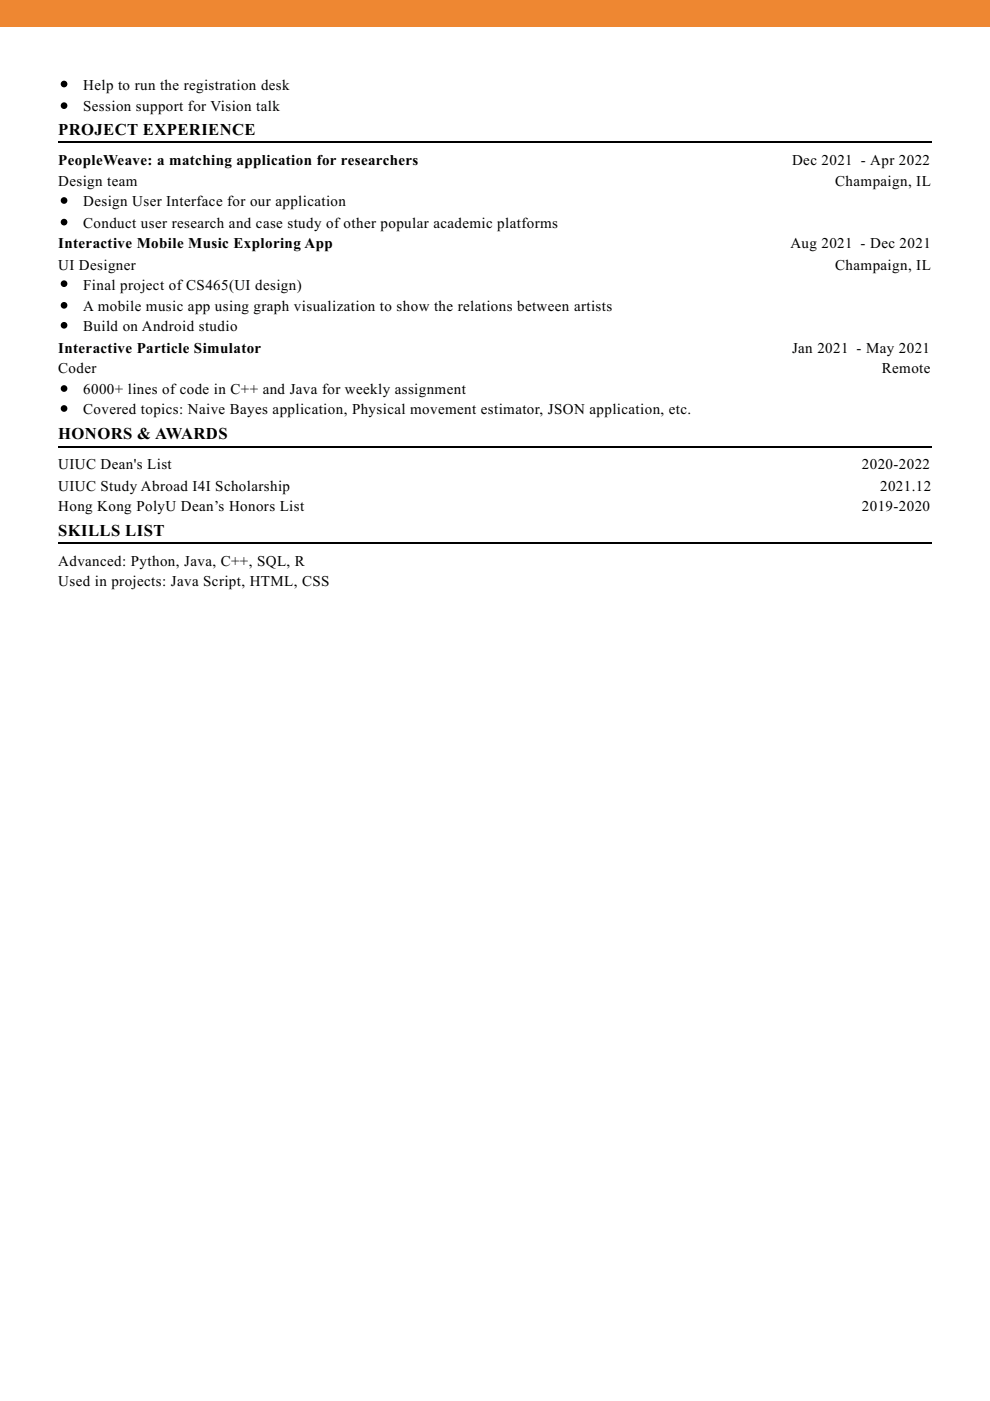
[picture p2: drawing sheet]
<svg xmlns="http://www.w3.org/2000/svg" width="210mm" height="297mm" viewBox="0 0 210 297" stroke-linecap="round" stroke-linejoin="round" font-family="sans-serif">
<defs><g id="words">
<g font-size="3.5">
<text x="12.3" y="28.6">PROJECT EXPERIENCE</text>
<text x="12.3" y="93.1">HONORS &amp; AWARDS</text>
<text x="12.3" y="113.6">SKILLS LIST</text>
</g>
<g font-size="3.2">
<text x="17.6" y="19">Help to run the registration desk</text>
<text x="17.6" y="23.6">Session support for Vision talk</text>
<text x="12.3" y="34.9">PeopleWeave: a matching application for researchers</text>
<text x="167.9" y="34.9">Dec 2021 - Apr 2022</text>
<text x="12.3" y="39.5">Design team</text>
<text x="177.1" y="39.5">Champaign, IL</text>
<text x="17.6" y="43.7">Design User Interface for our application</text>
<text x="12.3" y="52.6">Interactive Mobile Music Exploring App</text>
<text x="17.6" y="48.3">Conduct user research and case study of other popular academic platforms</text>
<text x="167.6" y="52.6">Aug 2021 - Dec 2021</text>
<text x="12.3" y="57.1">UI Designer</text>
<text x="177.1" y="57.1">Champaign, IL</text>
<text x="17.6" y="61.4">Final project of CS465(UI design)</text>
<text x="17.6" y="66">A mobile music app using graph visualization to show the relations between artists</text>
<text x="17.6" y="70.2">Build on Android studio</text>
<text x="12.3" y="74.8">Interactive Particle Simulator</text>
<text x="167.9" y="74.8">Jan 2021 - May 2021</text>
<text x="12.3" y="79">Coder</text>
<text x="17.6" y="83.6">6000+ lines of code in C++ and Java for weekly assignment</text>
<text x="187" y="79">Remote</text>
<text x="17.6" y="87.8">Covered topics: Naive Bayes application, Physical movement estimator, JSON application, etc.</text>
<text x="12.3" y="99.5">UIUC Dean's List</text>
<text x="182.7" y="99.5">2020-2022</text>
<text x="12.3" y="104.1">UIUC Study Abroad I4I Scholarship</text>
<text x="186.6" y="104.1">2021.12</text>
<text x="12.3" y="108.3">Hong Kong PolyU Dean’s Honors List</text>
<text x="182.7" y="108.3">2019-2020</text>
<text x="12.3" y="119.9">Advanced: Python, Java, C++, SQL, R</text>
<text x="12.3" y="124.2">Used in projects: Java Script, HTML, CSS</text>
</g>
<text font-size=".4" fill="#fff" x="206.4" y="6">vj2Ab64_202212011032</text>
</g></defs>
<path d="M0 0h209.9v5.6h-209.9z" fill="#ee8732"/>
<g fill="#fff">
<path d="M0 285.4h209.9v11.6h-209.9z"/>
<path d="M0 15.8h209.9v110.1h-209.9z"/>
</g>
<path d="M12.3 30.2h185.3M12.3 94.7h185.3M12.3 115.2h185.3" fill="none" stroke="#000" stroke-width=".35"/>
<g fill="#000" stroke="#000" stroke-width=".35">
<circle cx="13.6" cy="17.8" r=".53"/>
<circle cx="13.6" cy="22.4" r=".53"/>
<circle cx="13.6" cy="47.1" r=".53"/>
<circle cx="13.6" cy="42.5" r=".53"/>
<circle cx="13.6" cy="60.1" r=".53"/>
<circle cx="13.6" cy="64.7" r=".53"/>
<circle cx="13.6" cy="69" r=".53"/>
<circle cx="13.6" cy="82.4" r=".53"/>
<circle cx="13.6" cy="86.6" r=".53"/>
</g>
<use href="#words"/>
</svg>
